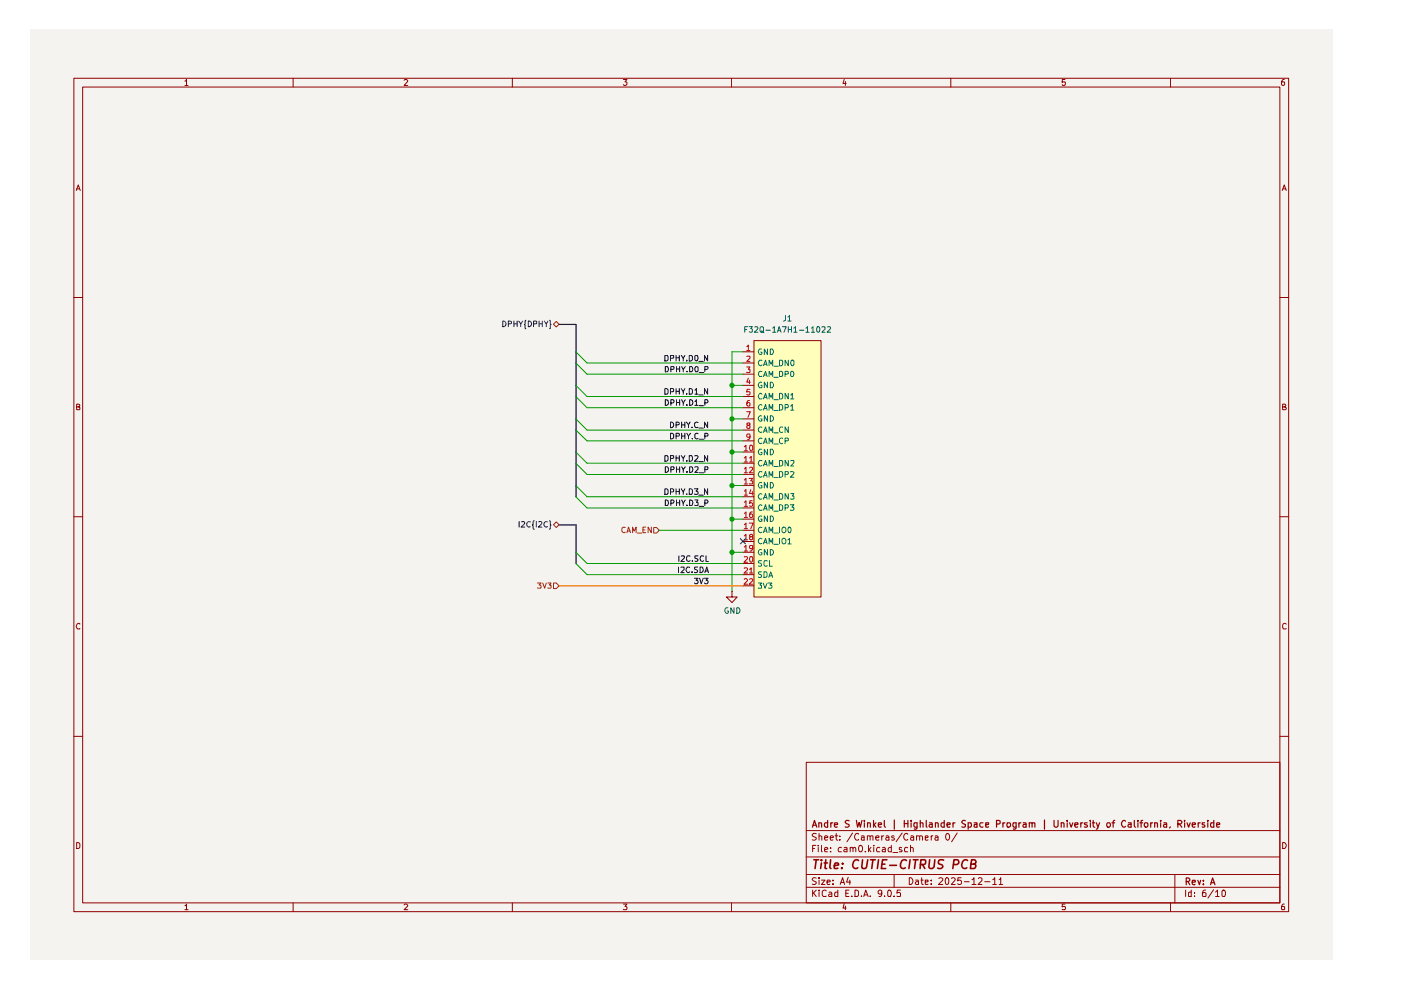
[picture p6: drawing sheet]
<svg xmlns="http://www.w3.org/2000/svg" width="297mm" height="210mm" viewBox="0 0 297 210" stroke-linecap="round" stroke-linejoin="round" font-family="sans-serif">
<path d="M6.3 6.4h276.2v197.1h-276.2z" fill="#f5f3ef"/>
<g fill="none" stroke="#910000" stroke-width=".21">
<path d="M15.7 16.6h257.5v176.7h-257.5zM17.5 18.5h253.9v172.9h-253.9zM39.2 17.2h.2l.1-.4v1.3M39.2 18.1h.7M62.1 16.6v1.9M85.7 17l.2-.2h.3l.2 .3-.7 1h.7M108.6 16.6v1.9M132.2 16.8h.7l-.4 .6 .4 .1v.4l-.2 .2h-.4l-.1-.2M155.1 16.6v1.9M179 16.8l-.3 .9h.7M179.2 17.3v.8M201.6 16.6v1.9"/>
<path d="M225.8 16.8h-.6v.6h.6l.1 .1-.1 .5-.4 .1-.2-.2M248.2 16.6v1.9M272.3 16.8h-.3a.93 .93 0 0 0-.2 1.2h.5l.1-.5-.1-.1h-.5l-.1 .1M16.2 40.4l.4-1.2 .4 1.2M16.3 40h.5M271.9 40.4l.4-1.2 .4 1.2M272 40h.6M15.7 63.1h1.8M271.4 63.1h1.8M16.3 86.3h.4l.2-.3-.1-.2-.5-.1v1.2h.5l.1-.5-.2-.1M271.9 86.3l.6-.1v-.4l-.6-.1v1.2h.6l.2-.4-.3-.2M15.7 109.6h1.8"/>
<path d="M271.4 109.6h1.8M16.9 132.3l-.1-.1a.66 .66 0 0 0-.6 .4 .66 .66 0 0 0 .2 .7h.5M272.7 132.3l-.4-.1-.4 .3v.6l.2 .2h.6M15.7 156.1h1.8M271.4 156.1h1.8M16.3 178.6h.3l.3 .4v.6l-.3 .3h-.3zM170.9 161.6h100.5v29.8h-100.5zM170.9 176.1h100.5M172.3 179.9h.4M173 179.2h-.7v1.4M173.1 176.8l-.6-.1-.3 .3 .1 .3 .7 .2 .1 .2a.51 .51 0 0 1-.4 .4 .51 .51 0 0 1-.5 0M173.5 179.2v.1"/>
<path d="M173.5 179.7v.9M173.7 177.3l.3-.1 .2 .2v.7M173.7 176.7v1.4M174.2 179.2v1.2l.1 .2M174.8 177.6l.7-.1-.1-.2-.4-.1-.2 .2 .1 .7h.5M176 177.6l.7-.1-.1-.2-.4-.1-.2 .2 .1 .7h.5M176.1 179.7v.2M177 177.2h.6M177.3 176.7v1.2l.3 .2M178.1 178v.1M178.1 177.3v.1M178.4 179.7h-.4a.59 .59 0 0 0-.1 .9h.5"/>
<path d="M179 179.7h.6v.9h-.6v-.4l.6-.2M180.3 179.8l.1-.1h.4v.9M180.3 179.7v.9M180.8 176.6l-1.2 1.9M180.8 179.9l.3-.2h.3v.9M182 176.9a.55 .55 0 0 0-.7 0 .55 .55 0 0 0-.1 .6l.2 .6h.4l.2-.1M182.2 179.3l.2-.1a.74 .74 0 0 1 .6 .6 .74 .74 0 0 1-.4 .8h-.3l-.3-.5zM182.6 177.3h.6v.8M183.2 177.5l-.6 .1v.5h.6M183.9 177.3h.6v.8M183.9 177.2v.9M184.1 179.2v1.4"/>
<path d="M184.5 177.4l.2-.2 .4 .1v.8M184.7 179.7l-.6 .6M185.3 179.2v.1M185.3 179.7v.9M185.7 177.6l.7-.1v-.2l-.5-.1-.2 .2 .1 .7h.6M186.5 179.7h-.4a.59 .59 0 0 0-.1 .9h.5M186.9 177.2v.9M187.1 179.7h.4l.2 .2v.7h-.6v-.4l.6-.2M187.4 177.2l-.5 .3M187.9 177.3l.3-.1 .3 .2v.7M188.5 177.5h-.5l-.2 .3 .2 .3h.5M189 179.2v1.4l-.6-.1a.6 .6 0 0 1 .2-.8h.4"/>
<path d="M189.6 177.3h-.5v.2l.6 .4-.3 .2h-.3M191.2 179.7h-.5v.4l.6 .2-.1 .3h-.5M191.3 176.6l-1.3 1.9M192.4 179.7h-.4l-.2 .3 .1 .6h.5M192.4 176.9a.55 .55 0 0 0-.7 0 .55 .55 0 0 0-.1 .6l.3 .6h.3l.2-.1M193 179.8l.2-.1h.3l.1 .9M193 179.2v1.4M193.1 177.3l.4-.1 .2 .2v.7M193.7 177.5h-.5l-.2 .3 .2 .3h.5M194.3 177.3l.4-.1 .3 .2v.7M194.3 177.2v.9M195 177.4l.2-.2 .4 .2v.7"/>
<path d="M196.2 177.6l.6-.1v-.2h-.6v.8h.6M197.4 177.2v.9M197.8 177.2l-.4 .1v.2M198.3 177.3l.3-.1 .3 .2v.7M198.9 177.5h-.5l-.2 .3 .2 .3h.5M200.8 176.7a.76 .76 0 0 1 .5 .7 .76 .76 0 0 1-.5 .7 .92 .92 0 0 1 0-1.4zM202.9 176.6l-1.1 1.9M271.9 178.6a.65 .65 0 0 1 .8 .7 .65 .65 0 0 1-.8 .6zM39.2 192h.2l.1-.3v1.2M39.2 192.9h.7M62.1 191.4v1.9M85.7 191.9l.2-.2h.3l.2 .2-.7 1h.7"/>
<path d="M108.6 191.4v1.9M132.2 191.7h.7l-.4 .5 .4 .2v.3l-.1 .2-.6-.1M155.1 191.4v1.9M170.9 188.1h100.5M170.9 185.4h100.5M170.9 181.7h100.5M172.3 188.7v1.4M172.5 189.3l.6 .8M173.1 186.2l-.6-.1-.3 .3 .3 .4 .6 .3a.51 .51 0 0 1-.4 .4 .51 .51 0 0 1-.5 0M173.1 188.7l-.8 .8M173.7 188.7v.2M173.7 186.1v.2"/>
<path d="M173.7 186.6v.9M173.7 189.1v1M174.2 186.6h.7l-.7 .9h.7M174.8 180.2l.7-.2-.1-.3h-.4l-.2 .2 .1 .7h.5M175.2 188.9l-.4-.2-.5 .4 .1 .8 .2 .2 .6-.1M175.3 187l.7-.1-.1-.3h-.5l-.1 .2 .1 .7h.5M175.8 189.2l.4-.1 .2 .3v.7h-.6l-.1-.4 .7-.2M176.1 180.5v.1M176.6 187.4v.1M176.6 186.6v.2M177.6 188.7v1.4h-.6v-.9h.6M178.1 187.5l.5-1.4 .5 1.4"/>
<path d="M178.3 187.1h.6M179 191.6l-.3 .9h.7M179.2 192.1v.8M179.3 189.4h.5M179.8 186l-.3 1h.8M180 188.7h-.7v1.4h.7M180.2 186.6v.9M180.6 190v.1M181.3 188.7h.3l.4 .4v.6l-.2 .4h-.5zM182.6 190v.1M183.1 190.1l.5-1.4 .5 1.4M183.2 189.7h.7"/>
<path d="M183.5 180.5v.1M184.2 180.1l.5 .5M184.5 190v.1M186.9 189.3v.2l-.5 .1-.2-.3v-.3l.2-.3 .5 .2v.8l-.2 .4h-.3M187.5 190v.1M188.2 189l.3-.3a.78 .78 0 0 1 .6 .6 .78 .78 0 0 1-.3 .8l-.5-.1zM189.3 180.8h1M189.6 190v.1M189.6 185.4v2.7M190.9 188.7h-.7v.7l.1-.2 .5 .1 .1 .7h-.7M192.8 186.1a.72 .72 0 0 1 .8 .7 .72 .72 0 0 1-.8 .7zM194.1 186.6h.5l.1 .9"/>
<path d="M194.7 186.9h-.4l-.2 .3 .2 .3h.4M195.2 186.6h.5M195.4 186.1v1.2l.3 .2M196.2 187l.6-.1v-.3h-.6v.9h.6M197.4 187.4v.1M197.4 186.6v.2M199.1 186.3v-.1a.47 .47 0 0 1 .8 .3l-.9 1h.9M200.5 186.3l.2-.2a.8 .8 0 0 1 .5 .7 .8 .8 0 0 1-.5 .7l-.2-.1-.1-.5zM201.6 191.4v1.9M201.8 186.3l.1-.2h.4l.2 .4-.8 1h.8M203.8 186.1h-.7l-.1 .7 .3-.2 .4 .1 .2 .6a.52 .52 0 0 1-.9 .1M204.5 186.9h1"/>
<path d="M206.1 186.5l.4-.4v1.4M206.1 187.5h.8M207.4 186.3l.2-.2 .5 .1 .1 .5-.9 .8h.9M208.8 186.9h1.1M210.5 186.5l.4-.4v1.4M210.5 187.5h.7M211.8 186.5l.4-.4v1.4M211.8 187.5h.8M225.8 191.7h-.6v.6l.6-.1 .1 .2-.1 .5-.6-.1M248.2 191.4v1.9M249.1 185.4v6M251.4 188.7v1.4"/>
<path d="M252.6 188.7v1.4h-.5l-.1-.8 .2-.2 .4 .1M253.2 190v.1M253.2 189.2v.2M255.6 188.7l-.5 .2-.2 .9 .1 .3 .7-.1-.1-.7-.4-.1-.3 .3M257.3 188.6l-1.2 1.8M257.7 189.1l.4-.4v1.4M257.7 190.1h.8M259.3 188.7a.78 .78 0 0 1 .6 .6 .78 .78 0 0 1-.2 .8h-.5l-.1-.3v-.8zM272.3 191.7h-.3a.93 .93 0 0 0-.2 1.2h.5l.1-.5-.1-.2h-.5l-.1 .2"/>
</g>
<g fill="none" stroke="#910000" stroke-width=".25">
<path d="M172.3 175.4l.4-1.5 .5 1.5M172.3 175h.7M173.6 174.5h.5l.1 .9M173.6 174.5v.9M175.5 174.5h-.5l-.2 .2v.4l.2 .3 .5-.1M175.5 173.9v1.5M176.1 174.5v.9M176.6 174.5h-.3l-.2 .2M176.9 174.9l.7-.1-.1-.3h-.5l-.1 .1 .1 .7h.5M180 174l-.5-.1-.3 .3 .3 .4 .5 .2v.3a.6 .6 0 0 1-.8 .2M181.6 173.9l.2 1.5 .4-1 .2 1 .4-1.5M183.3 173.9v.2"/>
<path d="M183.3 174.5v.9M183.9 174.5h.5l.1 .9M183.9 174.5v.9M185.2 173.9v1.5M185.3 174.8l.4 .6M185.7 174.5l-.5 .5M186.2 174.9l.7-.1-.1-.3h-.5l-.1 .1 .1 .7h.5M187.5 173.9v1.2l.2 .3M189.6 173.9v1.9M191.7 173.9v1.5M191.7 174.6h.8M192.5 173.9v1.5"/>
<path d="M193.2 173.9v.2M193.2 174.5v.9M194.4 175.3h-.6v-.8h.6v1.1l-.2 .2-.4-.1M195.1 174.5h.5l.1 .9M195.1 173.9v1.5M196.4 173.9v1.4l.2 .1M197.1 174.5h.5l.1 .9M197.7 174.8h-.5l-.2 .2 .2 .4 .5-.1M198.3 174.5h.5l.1 .9M198.3 174.5v.9M200.2 174.5h-.5l-.2 .2v.4l.3 .3 .4-.1M200.2 173.9v1.5"/>
<path d="M200.8 174.9l.7-.1-.1-.3h-.5l-.1 .1 .1 .7h.5M202.1 174.5v.9M202.5 174.5h-.3l-.1 .2M204.7 174l-.5-.1-.3 .3 .3 .4 .5 .2v.4l-.3 .2-.5-.1M205.3 175.3h.6v-.8h-.6v1.3M206.5 174.5h.6v.9M207.1 174.8l-.6 .1v.4h.6M208.4 174.5h-.5l-.2 .6a.45 .45 0 0 0 .7 .2M209 174.9l.6-.1v-.3h-.6v.8h.6M211.3 174.7l.7-.1v-.5l-.2-.2h-.5v1.5M212.6 174.5v.9M213.1 174.5h-.3l-.2 .2"/>
<path d="M213.6 174.5h.6v.6a.45 .45 0 0 1-.6 .2zM215.4 175.3h-.6v-.8h.6v1.1l-.2 .2-.4-.1M216 174.5v.9M216.5 174.5h-.3l-.2 .2M217 174.5h.5l.1 .9M217.6 174.8h-.6l-.1 .2 .1 .4 .6-.1M218.2 174.5h.5l.1 .9M218.2 174.5v.9M218.8 174.6v-.1h.5l.1 .9M221.4 173.9v1.9M223.5 173.9v1.2l.2 .3h.4l.2-.3v-1.2M225 174.5h.5l.1 .9"/>
<path d="M225 174.5v.9M226.3 173.9v.2M226.3 174.5v.9M226.8 174.5l.3 .9 .4-.9M227.9 174.9l.7-.1-.1-.3h-.5l-.1 .1 .1 .7h.5M229.2 174.5v.9M229.6 174.5h-.3l-.1 .2M230.5 174.5h-.5l-.1 .1 .6 .4v.3h-.6M231.2 173.9v.2M231.2 174.5v.9M231.6 174.5h.5M231.8 173.9v1.2l.3 .3"/>
<path d="M232.5 174.5l.3 .9M233.1 174.5l-.4 1.2-.2 .1M234.7 174.5h.5l.2 .2v.4l-.2 .3h-.3l-.2-.3zM235.8 174.5h.5M236.3 173.9l-.3 .3v1.2M238.6 174.1a.55 .55 0 0 0-.7 0 .55 .55 0 0 0-.1 .7l.2 .5 .4 .1 .2-.2M239.2 174.5h.6v.9M239.8 174.8h-.4l-.3 .2 .3 .4 .4-.1M240.5 173.9v1.2l.2 .3M241.3 173.9v.2M241.3 174.5v.9M241.7 174.5h.6"/>
<path d="M242.3 173.9l-.4 .1v1.4M242.7 174.5h.5l.2 .2v.4l-.3 .3h-.2l-.3-.3zM244 174.5v.9M244.4 174.5h-.3l-.1 .2M244.8 174.5h.5l.1 .9M244.8 174.5v.9M246.1 173.9v.2M246.1 174.5v.9M246.8 174.5h.5l.1 .9M247.4 174.8h-.6l-.1 .2 .1 .4 .6-.1M248.1 175.3l-.2 .3M249.7 174.7h.6l.3-.2v-.3l-.3-.3h-.6v1.5"/>
<path d="M250.1 174.7l.5 .7M251.2 173.9v.2M251.2 174.5v.9M251.7 174.5l.3 .9 .3-.9M252.8 174.9l.6-.1v-.3h-.5l-.1 .1 .1 .7h.5M254 174.5v.9M254.5 174.5h-.3l-.2 .2M255.4 174.5h-.5v.3l.6 .3-.3 .3-.3-.1M256.1 173.9v.2M256.1 174.5v.9M257.3 174.5h-.5l-.1 .2 .1 .6h.5M257.3 173.9v1.5"/>
<path d="M257.9 174.9l.7-.1-.1-.3h-.5l-.1 .1 .1 .7h.5M251.5 186.9h.5l.3-.3v-.2l-.3-.3h-.5v1.5M251.8 186.9l.5 .7M252.8 187.1l.6-.1v-.4h-.5l-.1 .2 .1 .7h.5M254 186.6l.3 1 .3-1M255.1 187.4v.2M255.1 186.6v.2M256.7 187.6l.4-1.5 .5 1.5M256.8 187.2h.6"/>
</g>
<g fill="none" stroke="#910000" stroke-width=".34">
<path d="M172.6 182.3h1M173.1 182.3l-.3 1.8M174.2 182.3v.2M174.2 183l-.2 1.1M174.8 183h.6M175.1 182.3l-.2 1.8h.4M176.1 182.3l-.2 1.6 .3 .2M176.9 183.6l.9-.2-.1-.4h-.7l-.1 .9 .1 .2h.6M178.5 184v.1M178.6 183v.2M182 182.5l-.1-.1a.94 .94 0 0 0-1.1 .6 .94 .94 0 0 0 .6 1.1l.5-.1M182.9 182.3l-.2 1.5 .3 .3 .6-.1 .4-1.7"/>
<path d="M184.6 182.3h1M185.1 182.3l-.3 1.8M186.3 182.3l-.3 1.8M187 183.2h.6M188 182.3h-.9l-.2 1.8h.9M188.6 183.5h1.5M192.2 182.5l-.1-.1a.7 .7 0 0 0-1 .4l-.2 .3 .1 .8a.62 .62 0 0 0 .9 .1M193 182.3l-.3 1.8M193.6 182.3h1M194.1 182.3l-.2 1.8M195.2 183.3l.9-.1 .2-.2v-.5l-.3-.2h-.8l-.1 1.8M195.6 183.3l.5 .8"/>
<path d="M197.1 182.3l-.2 1.5 .2 .3a.65 .65 0 0 0 .9-.3l.2-1.5M200.1 182.4l-.7-.1-.3 .1-.1 .3v.3l.7 .4 .2 .4a.79 .79 0 0 1-1.1 .3M202.2 183.3h.7l.4-.3a.52 .52 0 0 0-.4-.7h-.6l-.3 1.8M205.1 182.5v-.1a.94 .94 0 0 0-1.1 .6 .94 .94 0 0 0 .5 1.1l.5-.1M205.9 183.2l.8-.1 .2-.2-.1-.4-.2-.2h-.6l-.3 1.8h.8l.3-.1 .1-.4-.4-.4"/>
</g>
<path d="M159.9 72.2h14.2v54.4h-14.2z" fill="#ffb"/>
<g fill="none" stroke="#0f0f0f" stroke-width=".21">
<path d="M141 75.4h.5l.1 .2v.6l-.3 .3h-.3zM141.1 77.7h.4l.1 .2 .1 .4-.2 .5h-.4zM142.2 75.9h.6v-.5h-.6v1.1M142.2 78.3l.6-.1v-.5h-.6v1.1M143.3 75.4v1.1M143.3 75.9h.7M143.4 77.7v1.1M143.4 78.2h.7M144 75.4v1.1M144.1 77.7v1.1M144.4 75.4l.5 .5 .3-.5M144.5 77.7l.4 .6 .4-.6"/>
<path d="M144.9 75.9v.6M144.9 78.3v.5M145.6 78.7v.1M145.6 76.4v.1M146.1 75.4h.5l.2 .2v.6l-.3 .3h-.4zM146.2 77.7h.4l.2 .2 .1 .4-.3 .5h-.4zM147.3 75.5l.2-.1a.6 .6 0 0 1 .6 .4 .6 .6 0 0 1-.3 .7h-.2l-.3-.2zM147.5 77.7h.3l.2 .2v.8l-.2 .1h-.3l-.2-.4zM148.2 76.6h.9M148.3 79h.9M149.4 78.3l.6-.1v-.5h-.6v1.1M150 75.4v1.1l-.6-1.1v1.1"/>
<path d="M141 82.4h.3l.3 .3v.6l-.1 .3h-.5zM141.1 84.8l.5 .1 .1 .4-.1 .5-.3 .1h-.2zM142.2 89.5a.6 .6 0 0 1 .6 .6 .6 .6 0 0 1-.6 .6zM142.2 91.9h.3l.3 .2v.7l-.3 .2h-.3zM142.2 83.1h.5l.1-.2v-.4l-.1-.1h-.5v1.2M142.2 85.4l.6-.1v-.5h-.6v1.1M143.3 90.1h.5l.2-.2-.1-.3-.6-.1v1.2M143.3 92.5h.6l.1-.6h-.7v1.1M143.3 82.4v1.2M143.3 83h.7M143.4 84.8v1.1M143.4 85.3h.7"/>
<path d="M144 82.4v1.2M144.1 84.8v1.1M144.4 82.4l.5 .7 .3-.7M144.5 84.8l.4 .6 .4-.6M144.5 89.5v1.2M144.5 91.9v1.1M144.5 90.1h.7M144.5 92.5h.7M144.9 83.1v.5M144.9 85.4v.5M145.2 89.5v1.2M145.2 91.9v1.1"/>
<path d="M145.5 89.5l.5 .6 .3-.6M145.6 91.9l.4 .6 .4-.6M145.6 83.5v.1M145.6 85.9h.1M146 90.1v.6M146 92.5v.5M146.1 82.4l.5 .1 .2 .2v.6l-.2 .3h-.5zM146.2 84.8l.6 .1 .1 .4-.1 .5-.3 .1h-.3zM146.7 90.6v.1M146.8 93h.1M147.3 82.7l.4-.3v1.2M147.3 85.1h.2l.2-.3v1.1"/>
<path d="M147.3 83.6h.7M147.3 85.9h.7M148 89.6l-.3-.1a.6 .6 0 0 0-.5 .6 .6 .6 0 0 0 .5 .6l.3-.1M148 91.9a.45 .45 0 0 0-.7 .2v.7a.45 .45 0 0 0 .7 .2M148.2 90.8h.9M148.2 83.7h.9M148.3 93.1h.9M148.3 86h.9M149.4 92.5h.6v-.6h-.6v1.1M149.4 85.4l.6-.1v-.5h-.6v1.1M150 89.5v1.2l-.6-1.2v1.2M150 82.4v1.2l-.6-1.2v1.2"/>
</g>
<g fill="none" stroke="#910000" stroke-width=".21">
<path d="M157.5 74.6h2.4M157.5 77h2.4M157.5 79.3h2.4M159.9 72.2h14.2v54.4h-14.2zM157.5 81.7h2.4M157.5 84.1h2.4M157.5 86.4h2.4M157.5 88.8h2.4M157.5 91.2h2.4M157.5 93.5h2.4M157.5 95.8h2.4M157.5 98.2h2.4"/>
<path d="M157.5 100.6h2.4M157.5 103h2.4M157.5 105.3h2.4M157.5 107.7h2.4M157.5 110.1h2.4M157.5 112.4h2.4M157.5 114.8h2.4M157.5 117.1h2.4M157.5 119.5h2.4M157.5 121.8h2.4M157.5 124.2h2.4"/>
</g>
<g fill="none" stroke="#b90000" stroke-width=".21">
<path d="M158.3 73.5l.4-.3v1.1M158.3 75.6h.7v.3l-.7 .7h.7M158.3 77.8h.7l-.3 .5 .3 .1v.5h-.7M158.3 74.3h.7M157.8 94.7l.4-.3v1.2M157.8 97.1l.4-.3v1.2M157.8 99.4l.4-.3v1.1M157.8 95.6h.7M157.8 98h.7M158.3 87.3h.8l-.5 1.2M158.6 90.2l-.3-.3 .3-.2h.4v.4a.51 .51 0 0 0-.6 .7h.6v-.5l-.2-.1M158.7 80.2l-.4 .8h.8"/>
<path d="M158.9 84.9h-.2a.73 .73 0 0 0-.1 1.2l.4-.1v-.5l-.4-.2-.3 .3M158.9 97.1l.4-.3v1.2M158.9 99.2l.4-.1 .3 .3-.8 .8h.8M158.9 80.6v.8M158.9 98h.7M159 82.5h-.6l-.1 .6h.6l.1 .6h-.7M159 92.5l-.1 .2h-.4l-.2-.2v-.3l.2-.2 .5 .1v.8l-.2 .2-.3 .1M159 94.5l.1-.1a.59 .59 0 0 1 .5 .4 .59 .59 0 0 1-.1 .6l-.2 .2-.3-.2zM157.8 101.8l.4-.4v1.2M157.8 104.1l.4-.3v1.2M157.8 106.5l.4-.3v1.2M157.8 108.9l.4-.4v1.2"/>
<path d="M157.8 111.3l.4-.4v1.2M157.8 113.6l.4-.3v1.2M157.8 116l.4-.3v1.1M157.8 118.1l.5-.1 .2 .4-.8 .8h.8M157.8 100.2h.7M157.8 102.6h.7M157.8 105h.7M157.8 107.4h.7M157.8 109.7h.7M157.8 112.1h.7M157.8 114.5h.7M157.8 116.8h.7"/>
<path d="M158.8 101.4h.8l-.4 .5h.3v.7l-.7-.1M158.8 110.9h.9l-.5 1.2M159 118.1l.1-.1a.59 .59 0 0 1 .5 .4 .59 .59 0 0 1-.1 .6l-.2 .2-.3-.2zM159.2 103.8l-.3 .8h.8M159.2 113.8l-.3-.3a.35 .35 0 0 1 .4-.2 .35 .35 0 0 1 .3 .2l-.7 .5 .1 .4 .2 .1 .4-.3-.1-.4h-.2M159.5 106.2h-.5l-.1 .6 .2-.2 .4 .1v.6h-.6M159.5 108.5l-.4 .1-.2 .9a.35 .35 0 0 0 .4 .2 .35 .35 0 0 0 .3-.2l-.1-.4-.2-.1-.4 .2M159.5 104.2v.8M159.6 116.2l-.1 .1h-.5l-.1-.1 .1-.5h.5a.85 .85 0 0 1-.2 1.1h-.3M157.8 120.5l.5-.1 .2 .3-.8 .8h.8M157.8 122.9l.4-.2 .3 .3-.8 .9h.8M158.9 120.7l.4-.3v1.1"/>
<path d="M158.9 122.9l.4-.2 .3 .3-.8 .9h.8M158.9 121.5h.7"/>
</g>
<g fill="none" stroke="#006665" stroke-width=".21">
<path d="M161.5 74h-.5a.67 .67 0 0 0-.2 .7 .67 .67 0 0 0 .5 .5l.2-.2v-.3h-.2M161.5 76.5l-.5-.1a.67 .67 0 0 0-.2 .6 .67 .67 0 0 0 .5 .6l.2-.2M161.5 78.8l-.5-.1-.2 .5 .2 .6h.5M161.9 77.6l.4-1.2 .3 1.2M161.9 79.8l.4-1.1 .3 1.1M162 77.2h.6M162 79.5h.6M162.7 74v1.2l-.6-1.2v1.2M163.1 77.6v-1.2l.4 .8 .3-.8v1.2M163.1 79.8v-1.1l.4 .8 .3-.8v1.1M163.3 74h.4a.66 .66 0 0 1 .3 .7 .66 .66 0 0 1-.7 .5zM164.1 77.6h.9"/>
<path d="M165.3 76.4h.5l.1 .2v.6l-.3 .4h-.3zM165.3 78.7h.5l.1 .3v.6l-.1 .2h-.5zM166.5 79.3l.6-.1v-.4l-.6-.1v1.1M167.1 76.4v1.2l-.6-1.2v1.2M167.6 78.9l.2-.2a.6 .6 0 0 1 .6 .5 .6 .6 0 0 1-.3 .6h-.3l-.2-.1zM167.8 76.4h.3l.2 .1v.8l-.2 .3a.71 .71 0 0 1-.3-1.2zM161.5 81.1l-.1-.1a.66 .66 0 0 0-.6 .5 .66 .66 0 0 0 .2 .7l.5-.1v-.4h-.2M161.5 88.2a.54 .54 0 0 0-.7 .6 .54 .54 0 0 0 .7 .4v-.4h-.2M161.5 95.2h-.5a.67 .67 0 0 0-.2 .7 .67 .67 0 0 0 .5 .5l.2-.1v-.4h-.2M161.5 83.6l-.2-.2a.67 .67 0 0 0-.5 .5 .67 .67 0 0 0 .2 .7l.5-.1M161.5 85.9l-.3-.1-.4 .5 .2 .6h.5M161.5 90.6a.55 .55 0 0 0-.7 .5 .55 .55 0 0 0 .7 .5"/>
<path d="M161.5 93a.55 .55 0 0 0-.7 .5 .55 .55 0 0 0 .7 .5M161.5 97.7l-.5-.1a.67 .67 0 0 0-.2 .7 .67 .67 0 0 0 .5 .5l.2-.2M161.9 84.6l.4-1.2 .3 1.2M161.9 87l.4-1.2 .3 1.2M161.9 91.7l.4-1.2 .3 1.2M161.9 94.1l.4-1.2 .3 1.2M161.9 98.8l.4-1.2 .3 1.2M162 84.2h.6M162 86.6h.6M162 91.4h.6M162 93.7h.6M162 98.5h.6"/>
<path d="M162.7 81v1.2l-.6-1.2v1.2M162.7 88.1v1.2l-.6-1.2v1.2M162.7 95.2v1.2l-.6-1.2v1.2M163.1 84.6v-1.2l.4 .8 .3-.8v1.2M163.1 87v-1.2l.4 .8 .3-.8v1.2M163.1 91.7v-1.2l.4 .9 .3-.9v1.2M163.1 94.1v-1.2l.4 .8 .3-.8v1.2M163.1 98.8v-1.2l.4 .9 .3-.9v1.2M163.3 81a.66 .66 0 0 1 .7 .5 .66 .66 0 0 1-.3 .7h-.4zM163.3 88.1a.6 .6 0 0 1 .7 .6 .6 .6 0 0 1-.7 .6zM163.3 95.2h.4a.66 .66 0 0 1 .3 .8 .66 .66 0 0 1-.7 .4zM164.1 80h.9"/>
<path d="M164.1 84.8h.9M164.1 87h.9M164.1 91.8h.9M164.1 94.1h.9M164.1 98.9h.9M165.3 83.4l.5 .1 .1 .2v.6l-.1 .3h-.5zM165.3 85.8l.5 .1 .1 .2v.6l-.3 .3h-.3zM165.3 97.6h.5l.1 .3v.6l-.3 .3h-.3zM165.3 100h.5l.1 .2v.6l-.3 .4h-.3zM165.9 90.6a.45 .45 0 0 0-.6 .2v.6a.45 .45 0 0 0 .6 .2M165.9 93a.45 .45 0 0 0-.6 .1v.7a.45 .45 0 0 0 .6 .2M166.5 86.4h.5l.1-.1v-.4l-.1-.1h-.5v1.2"/>
<path d="M166.5 93.5h.5l.1-.5-.6-.1v1.2M167.1 83.4v1.2l-.6-1.2v1.2M167.1 90.5v1.2l-.6-1.2v1.2M167.1 97.6v1.2l-.6-1.2v1.2M167.6 83.7h.2l.2-.3v1.2M167.6 86.1l.4-.3v1.2M167.6 97.7h.7v.4l-.7 .7h.7M167.6 84.6h.7M167.6 87h.7M161.5 102.4l-.1-.1a.66 .66 0 0 0-.6 .5 .66 .66 0 0 0 .2 .7l.5-.1v-.4h-.2M161.5 109.5a.54 .54 0 0 0-.7 .5 .54 .54 0 0 0 .7 .5v-.4h-.2M161.5 116.6l-.1-.1a.57 .57 0 0 0-.6 .7l.4 .5 .3-.2v-.3h-.2"/>
<path d="M161.5 118.9h-.5l-.2 .1 .2 .4 .5 .1v.4l-.2 .2-.5-.1M161.5 100.1l-.5-.1a.67 .67 0 0 0-.2 .7 .67 .67 0 0 0 .5 .5l.2-.2M161.5 104.8l-.2-.2a.67 .67 0 0 0-.5 .6 .67 .67 0 0 0 .2 .6l.5-.1M161.5 107.2l-.2-.2a.67 .67 0 0 0-.5 .5 .67 .67 0 0 0 .2 .7l.5-.1M161.5 111.8a.55 .55 0 0 0-.7 .6 .55 .55 0 0 0 .7 .5M161.5 114.2a.55 .55 0 0 0-.7 .5 .55 .55 0 0 0 .7 .5M161.9 101.2l.4-1.2 .3 1.2M161.9 105.8l.4-1.2 .3 1.2M161.9 108.2l.4-1.2 .3 1.2M161.9 112.9l.4-1.1 .3 1.1M161.9 115.3l.4-1.2 .3 1.2M162 100.8h.6"/>
<path d="M162 105.5h.6M162 107.9h.6M162 112.6h.6M162 115h.6M162.6 119l-.5-.1-.1 .2 .1 .8 .2 .2 .3-.2M162.7 102.3v1.2l-.6-1.2v1.2M162.7 109.4v1.2l-.6-1.2v1.2M162.7 116.5v1.2l-.6-1.2v1.2M163.1 101.2v-1.2l.4 .8 .3-.8v1.2M163.1 105.8v-1.2l.4 .9 .3-.9v1.2M163.1 108.2v-1.2l.4 .9 .3-.9v1.2M163.1 112.9v-1.1l.4 .8 .3-.8v1.1"/>
<path d="M163.1 115.3v-1.2l.4 .9 .3-.9v1.2M163.2 118.9v1.2h.5M163.3 102.3a.66 .66 0 0 1 .7 .4 .66 .66 0 0 1-.3 .8h-.4zM163.3 109.4a.6 .6 0 0 1 .7 .6 .6 .6 0 0 1-.7 .6zM163.3 116.5a.58 .58 0 0 1 .7 .7l-.3 .4-.4 .1zM164.1 101.3h.9M164.1 106h.9M164.1 108.4h.9M164.1 113h.9M164.1 115.4h.9M165.3 104.6h.3l.3 .4v.6l-.1 .2h-.5zM165.3 107h.3l.3 .4v.5l-.1 .3h-.5z"/>
<path d="M165.3 111.8v1.1M165.3 114.1v1.2M165.9 111.9l.2-.1a.6 .6 0 0 1 .5 .6 .6 .6 0 0 1-.5 .5l-.3-.4zM165.9 114.3l.2-.2a.6 .6 0 0 1 .5 .6 .6 .6 0 0 1-.5 .6l-.3-.4zM166.5 100.6l.6-.1v-.4l-.6-.1v1.2M166.5 107.7h.5l.1-.2v-.3l-.1-.2h-.5v1.2M167 114.5l.4-.4v1.2M167 115.3h.7M167.1 104.6v1.2l-.6-1.2v1.2M167.1 111.8h.4a.78 .78 0 0 1 0 1.1h-.4zM167.6 107h.7l-.4 .5 .4 .2v.3l-.2 .2-.5-.1M167.6 100.1l.5-.1 .2 .3-.7 .9h.7"/>
<path d="M167.6 104.6h.7l-.3 .6h.3v.5h-.7M160.8 123.6h.7l-.4 .4 .4 .1v.5h-.7M161.5 121.2h-.5l-.2 .2 .2 .4 .5 .1v.4l-.2 .1-.5-.1M161.8 123.6l.4 1.1 .4-1.1M162 121.2h.5l.1 .3v.6l-.3 .3h-.3zM162.9 123.6h.8l-.5 .4 .4 .1 .1 .4-.2 .2-.6-.1M163 122.4l.4-1.2 .4 1.2M163.2 122.1h.5"/>
</g>
<path d="M117.3 111.3l.6-.6 .6 .6-.6 .5z" fill="#f5f3ef"/>
<path d="M117.3 111.3l.6-.6 .6 .6-.6 .5z" fill="none" stroke="#765500" stroke-width=".21"/>
<path d="M110.1 110.6v1.2M110.6 110.7l.4-.1 .3 .3-.8 .9h.8M112.4 110.7a.55 .55 0 0 0-.7 .5 .55 .55 0 0 0 .7 .5M113.3 110.4l-.3 .2v.6l-.1 .1 .1 .2v.5l.3 .2M113.7 110.6v1.2M114.2 110.7l.4-.1 .3 .3-.8 .9h.8M116.1 110.7a.55 .55 0 0 0-.8 .5 .55 .55 0 0 0 .8 .5M116.5 110.4l.2 .1v.7l.1 .1-.1 .2v.7h-.2" fill="none" stroke="#00008a" stroke-width=".21"/>
<path d="M117.9 68.2l.6 .5-.6 .6-.6-.6z" fill="#f5f3ef"/>
<path d="M117.3 68.7l.6-.5 .6 .5-.6 .6z" fill="none" stroke="#765500" stroke-width=".21"/>
<g fill="none" stroke="#00008a" stroke-width=".21">
<path d="M106.6 68.1a.6 .6 0 0 1 .7 .6 .6 .6 0 0 1-.7 .6zM107.8 68.7h.5l.2-.2-.1-.3-.6-.1v1.2M109 68.1v1.2M109 68.7h.6M109.6 68.1v1.2M110 68.1l.4 .6 .4-.6M110.4 68.7v.6M111.5 67.9l-.2 .1v.7l-.1 .1 .1 .2v.7h.2M112 68.1a.6 .6 0 0 1 .7 .6 .6 .6 0 0 1-.7 .6zM113.1 68.7h.6l.1-.5-.7-.1v1.2M114.3 68.7h.7M114.3 68.1v1.2"/>
<path d="M115 68.1v1.2M115.4 68.1l.4 .6 .4-.6M115.8 68.7v.6M116.5 67.9l.2 .1v.7l.1 .1-.1 .2v.7h-.2"/>
</g>
<path d="M138.6 111.8h.6l.6 .6-.6 .6h-.6z" fill="#f5f3ef"/>
<path d="M132.6 111.8h-.3a.6 .6 0 0 0-.5 .6 .6 .6 0 0 0 .5 .5h.3M132.9 112.9l.4-1.1 .4 1.1M133 112.6h.6M134.1 112.9v-1.1l.4 .8 .4-.8v1.1M135.1 113h1M136.3 112.4h.4M136.9 111.8h-.6v1.1h.6M138.1 111.8v1.1l-.7-1.1v1.1M138.6 111.8h.6l.6 .6-.6 .6h-.6z" fill="none" stroke="#765500" stroke-width=".21"/>
<g fill="none" stroke="#0f0f0f" stroke-width=".21">
<path d="M141 103.6l.5 .1 .1 .3v.6l-.1 .2h-.5zM141.1 106a.66 .66 0 0 1 .6 .4 .66 .66 0 0 1-.2 .8h-.4zM142.2 104.3h.5l.1-.2v-.3l-.1-.2h-.5v1.2M142.2 106.7l.6-.1v-.5l-.6-.1v1.2M143.3 103.6v1.2M143.3 104.2h.7M143.4 106v1.2M143.4 106.6h.7M143.9 117.9v1.1M144 103.6v1.2M144.1 106v1.2M144.4 117.9h.6l.1 .3-.7 .8h.7"/>
<path d="M144.4 103.6l.5 .7 .3-.7M144.5 106l.4 .7 .4-.7M144.9 104.3v.5M144.9 106.7v.5M145.6 104.7v.1M145.6 107.1v.1M146.1 103.6l.5 .1 .2 .3v.6l-.2 .2h-.5zM146.2 106a.66 .66 0 0 1 .7 .4 .66 .66 0 0 1-.3 .8h-.4zM146.3 117.9h-.5a.67 .67 0 0 0-.3 .6 .67 .67 0 0 0 .5 .5l.3-.1M146.8 118.9v.1M147.2 103.6h.8l-.4 .5 .4 .2v.3l-.2 .2-.6-.1M147.3 106h.7l-.3 .5 .3 .1v.5h-.7"/>
<path d="M148 117.9h-.7v.4l.7 .4-.3 .3h-.4M148.2 105h.9M148.3 107.4h.9M149.2 117.9h-.5a.67 .67 0 0 0-.3 .6 .67 .67 0 0 0 .5 .5l.3-.1M149.4 106.7l.6-.1v-.5l-.6-.1v1.2M149.7 117.9v1.1h.5M150 103.6v1.2l-.6-1.2v1.2M143.8 120.2v1.2M144.4 120.3h.6v.4l-.6 .7h.6M146.2 120.3l-.5-.1a.67 .67 0 0 0-.2 .7 .67 .67 0 0 0 .5 .5l.2-.2M146.7 121.2v.2M147.2 122.6h.8l-.4 .4 .3 .1 .1 .4-.3 .3h-.3l-.2-.2"/>
<path d="M147.9 120.2h-.6v.5l.5 .2 .1 .3-.2 .2-.5-.1M148.3 122.6l.4 1.2 .4-1.2M148.4 120.2h.4a.66 .66 0 0 1 .3 .8 .66 .66 0 0 1-.7 .4zM149.4 122.6h.7l-.4 .4 .3 .1v.6l-.5 .1-.1-.2M149.4 121.4l.5-1.2 .3 1.2M149.5 121.1h.6"/>
</g>
<path d="M155.2 125.4v1.2h1.1l-1.1 1.2-1.2-1.2h1.2M155.2 125.4h.1" fill="none" stroke="#910000" stroke-width=".21"/>
<path d="M117.3 123.6h.6l.6 .6-.6 .6h-.6z" fill="#f5f3ef"/>
<path d="M114 123.6h.7l-.4 .4 .3 .1v.6l-.6-.1M115.1 123.6l.4 1.1 .3-1.1M116.2 123.6h.6l-.3 .4 .3 .1v.5h-.6M117.3 123.6h.6l.6 .6-.6 .6h-.6z" fill="none" stroke="#765500" stroke-width=".21"/>
<g fill="none" stroke="#0f0f0f" stroke-width=".21">
<path d="M141 96.6h.5l.1 .3v.6l-.3 .3h-.3zM141.1 99h.4a.66 .66 0 0 1 .2 .7 .66 .66 0 0 1-.6 .5zM142.2 97.2l.6-.1v-.4l-.6-.1v1.2M142.2 99.6l.6-.1v-.5h-.6v1.2M143.3 96.6v1.2M143.3 97.1h.7M143.4 99v1.2M143.4 99.5h.7M144 96.6v1.2M144.1 99v1.2M144.4 96.6l.5 .6 .3-.6M144.5 99l.4 .6 .4-.6"/>
<path d="M144.9 97.2v.6M144.9 99.6v.6M145.6 97.6v.2M145.6 100v.2M146.1 96.6h.5l.2 .3v.6l-.3 .3h-.4zM146.2 99h.4a.66 .66 0 0 1 .3 .7 .66 .66 0 0 1-.7 .5zM147.3 96.7l.5-.1 .2 .3-.8 .9h.8M147.3 99.1h.7v.4l-.7 .7h.7M148.2 97.9h.9M149.4 99.6l.6-.1v-.5h-.6v1.2M150 96.6v1.2l-.6-1.2v1.2M148.3 100.2h.9"/>
</g>
<path d="M118.6 68.8h3.5v36.6M118.6 111.3h3.5v8.2" fill="none" stroke="#00008a" stroke-width=".25"/>
<g fill="none" stroke="#090" stroke-width=".21">
<path d="M122.1 74.6l2.4 2.4h33M122.1 77l2.4 2.3h33M157.5 74.6h-2.3v50.8M122.1 91.2l2.4 2.3h33M122.1 81.7l2.4 2.4h33M122.1 84.1l2.4 2.3h33M122.1 88.8l2.4 2.4h33M122.1 95.8l2.4 2.4h33M122.1 98.2l2.4 2.4h33M155.2 81.7h2.3M155.2 88.8h2.3M155.2 95.8h2.3"/>
<path d="M122.1 105.3l2.4 2.4h33M122.1 103l2.4 2.3h33M122.1 119.5l2.4 2.3h33M122.1 117.1l2.4 2.4h33M139.8 112.4h17.7M155.2 103h2.3M155.2 110.1h2.3M155.2 117.1h2.3"/>
</g>
<path d="M118.5 124.2h39" fill="none" stroke="#ff9300" stroke-width=".34"/>
<path d="M157 114.2l1.1 1.1M158.1 114.2l-1.1 1.1" fill="none" stroke="#00008a" stroke-width=".21"/>
<g fill="#090">
<circle cx="155.2" cy="95.8" r=".55"/>
<circle cx="155.2" cy="88.8" r=".55"/>
<circle cx="155.2" cy="81.7" r=".55"/>
<circle cx="155.2" cy="110.1" r=".55"/>
<circle cx="155.2" cy="117.1" r=".55"/>
<circle cx="155.2" cy="103" r=".55"/>
</g>
<g fill="none" stroke="#006665" stroke-width=".21">
<path d="M157.9 69.8h.4M158.5 69.3h-.6v1.1M158.8 69.3h.7l-.3 .4 .3 .1v.6h-.7M160 69.3h.4l.3 .3-.8 .8h.8M161.2 69.4l.2-.1 .5 .1v.9l-.5 .1a.82 .82 0 0 1-.2-1zM161.4 70.2l.6 .3M162.4 70h.9M163.8 69.6l.4-.3v1.1M163.8 70.4h.7M164.8 70.4l.4-1.1 .4 1.1M164.9 70.1h.6M165.9 69.3h.8l-.5 1.1"/>
<path d="M166.5 66.9v1l-.4 .2M167 67.2l.4-.3v1.2M167 68.1h.7M167.1 69.8h.7M167.1 69.3v1.1M167.8 69.3v1.1M168.3 69.6l.4-.3v1.1M168.3 70.4h.7M169.5 70h.9M170.9 69.6l.3-.3v1.1M170.9 70.4h.6M172 69.6l.4-.3v1.1"/>
<path d="M172 70.4h.7M173.2 69.3h.4a.78 .78 0 0 1 0 1.1h-.4zM174.2 69.3h.7v.5l-.7 .6h.7M175.4 69.3h.5l.2 .3-.8 .8h.8M154.3 128.9h-.4a.67 .67 0 0 0-.2 .6 .67 .67 0 0 0 .5 .5l.2-.1v-.4h-.2M155.6 128.9v1.1l-.7-1.1v1.1M156.2 128.9h.4a.66 .66 0 0 1 .3 .7 .66 .66 0 0 1-.7 .4z"/>
</g>
</svg>
